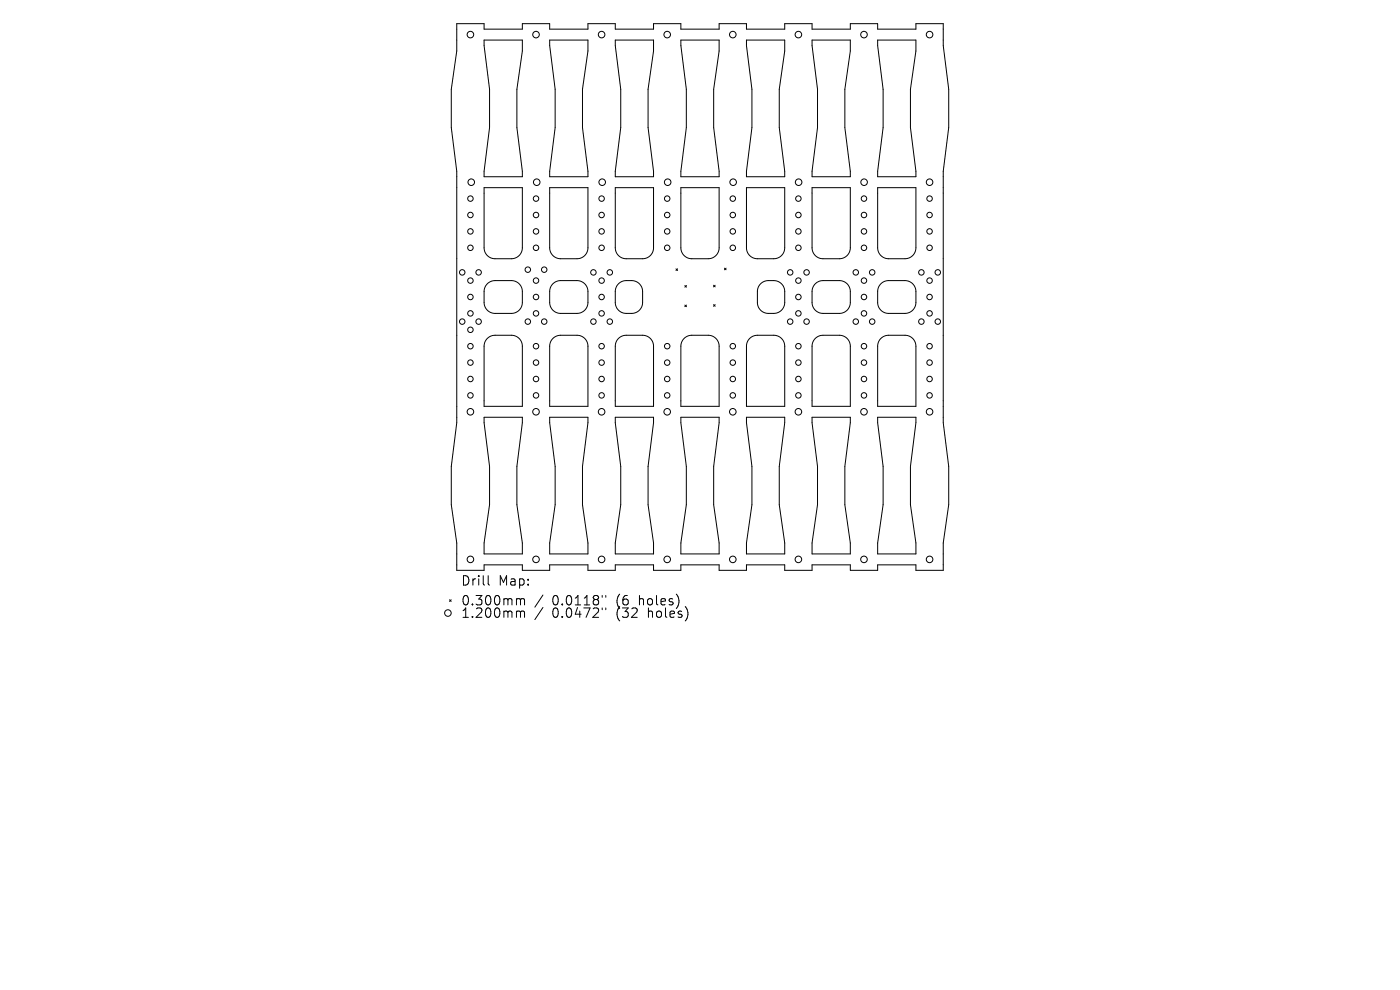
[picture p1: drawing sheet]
<svg xmlns="http://www.w3.org/2000/svg" width="297mm" height="210mm" viewBox="0 0 297 210" stroke-linecap="round" stroke-linejoin="round" font-family="sans-serif">
<defs><g id="words">
<g font-size="2.8">
<text x="97.7" y="124.5">Drill</text>
<text x="105.7" y="124.5">Map:</text>
<text x="97.7" y="128.7">0.300mm</text>
<text x="97.7" y="131.3">1.200mm</text>
<text x="117.2" y="128.7">0.0118&quot;</text>
<text x="117.2" y="131.3">0.0472&quot;</text>
<text x="130.9" y="128.7">(6</text>
<text x="130.9" y="131.3">(32</text>
<text x="135.9" y="128.7">holes)</text>
<text x="137.8" y="131.3">holes)</text>
</g>
</g></defs>
<g fill="none" stroke="#000" stroke-width=".21">
<path d="M96.9 5h5.8v1.2h8.1v-1.2h5.8v1.2h8.1v-1.2h5.8v1.2h8.1v-1.2h5.8v1.2h8.2v-1.2h5.8v1.2h8.1v-1.2h5.8v1.2h8.1v-1.2h5.8v1.2h8.1v-1.2h5.8v4.7l1.2 9.2v8.2l-1.2 9.2v53.4l1.2 9.2v8.2l-1.2 8.1v5.8h-5.8v-1.2h-8.1v1.2h-5.8v-1.2h-8.1v1.2h-5.8v-1.2h-8.1v1.2h-5.8v-1.2h-8.2v1.2h-5.8v-1.2h-8.1v1.2h-5.8v-1.2h-8.1v1.2h-5.8v-1.2h-8.1v1.2h-5.8v-5.8l-1.2-8.1v-8.2l1.2-9.2v-53.4l-1.2-9.2v-8.2l1.2-8.1zM102.7 8.5h8.1v2.3l-1.1 8.1v8.2l1.1 9.2v1.2h-8.1v-1.2l1.2-9.2v-8.2l-1.2-9.2zM116.6 8.5h8.1v2.3l-1.1 8.1v8.2l1.1 9.2v1.2h-8.1v-1.2l1.2-9.2v-8.2l-1.2-9.2zM130.5 8.5h8.1v2.3l-1.1 8.1v8.2l1.1 9.2v1.2h-8.1v-1.2l1.2-9.2v-8.2l-1.2-9.2zM144.4 8.5h8.2v2.3l-1.2 8.1v8.2l1.2 9.2v1.2h-8.2v-1.2l1.2-9.2v-8.2l-1.2-9.2zM158.4 8.5h8.1v2.3l-1.2 8.1v8.2l1.2 9.2v1.2h-8.1v-1.2l1.1-9.2v-8.2l-1.1-9.2zM172.3 8.5h8.1v2.3l-1.2 8.1v8.2l1.2 9.2v1.2h-8.1v-1.2l1.1-9.2v-8.2l-1.1-9.2zM186.2 8.5h8.1v2.3l-1.2 8.1v8.2l1.2 9.2v1.2h-8.1v-1.2l1.1-9.2v-8.2l-1.1-9.2zM102.7 39.8h8.1v12.8a2.32 2.32 0 0 1-2.3 2.3h-3.5a2.32 2.32 0 0 1-2.3-2.3zM116.6 39.8h8.1v12.8a2.32 2.32 0 0 1-2.3 2.3h-3.5a2.32 2.32 0 0 1-2.3-2.3zM130.5 39.8h8.1v12.8a2.32 2.32 0 0 1-2.3 2.3h-3.5a2.32 2.32 0 0 1-2.3-2.3zM144.4 39.8h8.2v12.8a2.32 2.32 0 0 1-2.4 2.3h-3.4a2.32 2.32 0 0 1-2.4-2.3z"/>
<path d="M158.4 39.8h8.1v12.8a2.32 2.32 0 0 1-2.3 2.3h-3.5a2.32 2.32 0 0 1-2.3-2.3zM172.3 39.8h8.1v12.8a2.32 2.32 0 0 1-2.3 2.3h-3.5a2.32 2.32 0 0 1-2.3-2.3zM186.2 39.8h8.1v12.8a2.32 2.32 0 0 1-2.3 2.3h-3.5a2.32 2.32 0 0 1-2.3-2.3zM143.4 57l.3 .4M143.7 57l-.3 .4M153.7 56.9l.3 .3M154 56.9l-.3 .3M103.4 60.2l1.2-.6 3.9-.1a2.32 2.32 0 0 1 2.3 2.3v2.4a2.32 2.32 0 0 1-2.3 2.3h-3.5a2.32 2.32 0 0 1-2.3-2.3v-2.8zM103.4 71.8l1.2-.6 3.9-.1a2.32 2.32 0 0 1 2.3 2.3v12.8h-8.1v-13l.2-.7zM117.3 71.8l1.2-.6 3.9-.1a2.32 2.32 0 0 1 2.3 2.3v12.8h-8.1v-13l.2-.7zM117.3 60.2l1.2-.6 3.9-.1a2.32 2.32 0 0 1 2.3 2.3v2.4a2.32 2.32 0 0 1-2.3 2.3h-3.5a2.32 2.32 0 0 1-2.3-2.3v-2.8zM131.2 71.8l1.2-.6 3.9-.1a2.32 2.32 0 0 1 2.3 2.3v12.8h-8.1v-13l.2-.7z"/>
<path d="M131.2 60.2l1-.6 1.8-.1a2.32 2.32 0 0 1 2.3 2.3v2.4a2.32 2.32 0 0 1-2.3 2.3h-1.2a2.32 2.32 0 0 1-2.3-2.3l.1-2.8zM145.1 71.8l1.3-.6 3.8-.1a2.32 2.32 0 0 1 2.4 2.3v12.8h-8.2l.1-13 .2-.7zM145.3 60.6l.3 .3M145.3 64.7l.3 .4M145.6 60.6l-.3 .3M145.6 64.7l-.3 .4M151.4 60.5l.3 .4M151.4 64.6l.3 .4M151.7 60.5l-.3 .4M151.7 64.6l-.3 .4M159 71.8l1.3-.6 3.9-.1a2.32 2.32 0 0 1 2.3 2.3v12.8h-8.1v-13l.2-.7zM161.4 60.2l1-.6 1.8-.1a2.32 2.32 0 0 1 2.3 2.3v2.4a2.32 2.32 0 0 1-2.3 2.3h-1.2a2.32 2.32 0 0 1-2.3-2.3v-2.8z"/>
<path d="M173 71.8l1.2-.6 3.9-.1a2.32 2.32 0 0 1 2.3 2.3v12.8h-8.1v-13l.2-.7zM173 60.2l1.2-.6 3.9-.1a2.32 2.32 0 0 1 2.3 2.3v2.4a2.32 2.32 0 0 1-2.3 2.3h-3.5a2.32 2.32 0 0 1-2.3-2.3v-2.8zM186.9 60.2l1.2-.6 3.9-.1a2.32 2.32 0 0 1 2.3 2.3v2.4a2.32 2.32 0 0 1-2.3 2.3h-3.5a2.32 2.32 0 0 1-2.3-2.3v-2.8zM186.9 71.8l1.2-.6 3.9-.1a2.32 2.32 0 0 1 2.3 2.3v12.8h-8.1v-13l.2-.7zM102.7 88.5h8.1v1.2l-1.1 9.2v8.2l1.1 8.1v2.3h-8.1v-2.3l1.2-8.1v-8.2l-1.2-9.2zM116.6 88.5h8.1v1.2l-1.1 9.2v8.2l1.1 8.1v2.3h-8.1v-2.3l1.2-8.1v-8.2l-1.2-9.2zM130.5 88.5h8.1v1.2l-1.1 9.2v8.2l1.1 8.1v2.3h-8.1v-2.3l1.2-8.1v-8.2l-1.2-9.2zM144.4 88.5h8.2v1.2l-1.2 9.2v8.2l1.2 8.1v2.3h-8.2v-2.3l1.2-8.1v-8.2l-1.2-9.2zM158.4 88.5h8.1v1.2l-1.2 9.2v8.2l1.2 8.1v2.3h-8.1v-2.3l1.1-8.1v-8.2l-1.1-9.2zM172.3 88.5h8.1v1.2l-1.2 9.2v8.2l1.2 8.1v2.3h-8.1v-2.3l1.1-8.1v-8.2l-1.1-9.2zM186.2 88.5h8.1v1.2l-1.2 9.2v8.2l1.2 8.1v2.3h-8.1v-2.3l1.1-8.1v-8.2l-1.1-9.2zM95.4 127.2l.3 .4"/>
<path d="M95.7 127.2l-.3 .4M103.6 122.1v1.7l.2 .3M109.8 127l.5 .1 .1 .2M109.8 129.6h.3l.3 .3M110.4 127.3l.3-.3 .5 .1 .1 1.2M110.4 127.3v1M110.4 129.9v1.1M110.4 129.9l.3-.3 .5 .1 .1 1.3M115.2 126.2l-1.7 2.6M115.2 128.9l-1.7 2.5M127.8 126.3v.4M127.8 129v.3"/>
<path d="M128.5 126.3v.4M128.5 129v.3"/>
<circle cx="99.8" cy="7.3" r=".7"/>
<circle cx="113.7" cy="7.3" r=".7"/>
<circle cx="127.6" cy="7.3" r=".7"/>
<circle cx="141.5" cy="7.3" r=".7"/>
<circle cx="155.5" cy="7.3" r=".7"/>
<circle cx="169.4" cy="7.3" r=".7"/>
<circle cx="183.3" cy="7.3" r=".7"/>
<circle cx="197.2" cy="7.3" r=".7"/>
<circle cx="100" cy="38.7" r=".7"/>
<circle cx="113.9" cy="38.7" r=".7"/>
<circle cx="127.8" cy="38.7" r=".7"/>
<circle cx="141.6" cy="38.7" r=".7"/>
<circle cx="155.5" cy="38.7" r=".7"/>
<circle cx="169.4" cy="38.7" r=".7"/>
<circle cx="183.3" cy="38.7" r=".7"/>
<circle cx="197.2" cy="38.7" r=".7"/>
<circle cx="98.1" cy="57.8" r=".58"/>
<circle cx="99.8" cy="42.1" r=".58"/>
<circle cx="99.8" cy="45.6" r=".58"/>
<circle cx="99.8" cy="49.1" r=".58"/>
<circle cx="99.8" cy="52.6" r=".58"/>
<circle cx="99.8" cy="59.5" r=".58"/>
<circle cx="101.5" cy="57.8" r=".58"/>
<circle cx="112" cy="57.2" r=".58"/>
<circle cx="113.7" cy="42.1" r=".58"/>
<circle cx="113.7" cy="45.6" r=".58"/>
<circle cx="113.7" cy="49.1" r=".58"/>
<circle cx="113.7" cy="52.6" r=".58"/>
<circle cx="113.7" cy="59.5" r=".58"/>
<circle cx="115.5" cy="57.2" r=".58"/>
<circle cx="125.9" cy="57.8" r=".58"/>
<circle cx="127.6" cy="42.1" r=".58"/>
<circle cx="127.6" cy="45.6" r=".58"/>
<circle cx="127.6" cy="49.1" r=".58"/>
<circle cx="127.6" cy="52.6" r=".58"/>
<circle cx="127.6" cy="59.5" r=".58"/>
<circle cx="129.4" cy="57.8" r=".58"/>
<circle cx="141.5" cy="42.1" r=".58"/>
<circle cx="141.5" cy="49.1" r=".58"/>
<circle cx="141.5" cy="45.6" r=".58"/>
<circle cx="141.5" cy="52.6" r=".58"/>
<circle cx="155.5" cy="42.1" r=".58"/>
<circle cx="155.5" cy="45.6" r=".58"/>
<circle cx="155.5" cy="49.1" r=".58"/>
<circle cx="155.5" cy="52.6" r=".58"/>
<circle cx="167.6" cy="57.8" r=".58"/>
<circle cx="169.4" cy="42.1" r=".58"/>
<circle cx="169.4" cy="45.6" r=".58"/>
<circle cx="169.4" cy="49.1" r=".58"/>
<circle cx="169.4" cy="52.6" r=".58"/>
<circle cx="169.4" cy="59.5" r=".58"/>
<circle cx="171.1" cy="57.8" r=".58"/>
<circle cx="181.5" cy="57.8" r=".58"/>
<circle cx="183.3" cy="42.1" r=".58"/>
<circle cx="183.3" cy="45.6" r=".58"/>
<circle cx="183.3" cy="49.1" r=".58"/>
<circle cx="183.3" cy="52.6" r=".58"/>
<circle cx="183.3" cy="59.5" r=".58"/>
<circle cx="185" cy="57.8" r=".58"/>
<circle cx="195.5" cy="57.8" r=".58"/>
<circle cx="197.2" cy="42.1" r=".58"/>
<circle cx="197.2" cy="49.1" r=".58"/>
<circle cx="197.2" cy="45.6" r=".58"/>
<circle cx="197.2" cy="52.6" r=".58"/>
<circle cx="197.2" cy="59.5" r=".58"/>
<circle cx="198.9" cy="57.8" r=".58"/>
<circle cx="98.1" cy="68.2" r=".58"/>
<circle cx="99.8" cy="76.9" r=".58"/>
<circle cx="99.8" cy="73.4" r=".58"/>
<circle cx="99.8" cy="66.5" r=".58"/>
<circle cx="99.8" cy="70" r=".58"/>
<circle cx="99.8" cy="63" r=".58"/>
<circle cx="101.5" cy="68.2" r=".58"/>
<circle cx="112" cy="68.2" r=".58"/>
<circle cx="113.7" cy="76.9" r=".58"/>
<circle cx="113.7" cy="73.4" r=".58"/>
<circle cx="113.7" cy="66.5" r=".58"/>
<circle cx="113.7" cy="63" r=".58"/>
<circle cx="115.5" cy="68.2" r=".58"/>
<circle cx="125.9" cy="68.2" r=".58"/>
<circle cx="127.6" cy="76.9" r=".58"/>
<circle cx="127.6" cy="73.4" r=".58"/>
<circle cx="127.6" cy="66.5" r=".58"/>
<circle cx="127.6" cy="63" r=".58"/>
<circle cx="129.4" cy="68.2" r=".58"/>
<circle cx="141.5" cy="76.9" r=".58"/>
<circle cx="141.5" cy="73.4" r=".58"/>
<circle cx="155.5" cy="76.9" r=".58"/>
<circle cx="155.5" cy="73.4" r=".58"/>
<circle cx="167.6" cy="68.2" r=".58"/>
<circle cx="169.4" cy="76.9" r=".58"/>
<circle cx="169.4" cy="73.4" r=".58"/>
<circle cx="169.4" cy="66.5" r=".58"/>
<circle cx="169.4" cy="63" r=".58"/>
<circle cx="171.1" cy="68.2" r=".58"/>
<circle cx="181.5" cy="68.2" r=".58"/>
<circle cx="183.3" cy="76.9" r=".58"/>
<circle cx="183.3" cy="73.4" r=".58"/>
<circle cx="183.3" cy="66.5" r=".58"/>
<circle cx="183.3" cy="63" r=".58"/>
<circle cx="185" cy="68.2" r=".58"/>
<circle cx="195.5" cy="68.2" r=".58"/>
<circle cx="197.2" cy="76.9" r=".58"/>
<circle cx="197.2" cy="73.4" r=".58"/>
<circle cx="197.2" cy="66.5" r=".58"/>
<circle cx="197.2" cy="63" r=".58"/>
<circle cx="198.9" cy="68.2" r=".58"/>
<circle cx="99.8" cy="80.4" r=".58"/>
<circle cx="99.8" cy="83.9" r=".58"/>
<circle cx="99.8" cy="87.4" r=".7"/>
<circle cx="113.7" cy="87.4" r=".7"/>
<circle cx="113.7" cy="80.4" r=".58"/>
<circle cx="113.7" cy="83.9" r=".58"/>
<circle cx="127.6" cy="87.4" r=".7"/>
<circle cx="127.6" cy="80.4" r=".58"/>
<circle cx="127.6" cy="83.9" r=".58"/>
<circle cx="141.5" cy="80.4" r=".58"/>
<circle cx="141.5" cy="83.9" r=".58"/>
<circle cx="141.5" cy="87.4" r=".7"/>
<circle cx="155.5" cy="80.4" r=".58"/>
<circle cx="155.5" cy="83.9" r=".58"/>
<circle cx="155.5" cy="87.4" r=".7"/>
<circle cx="169.4" cy="87.4" r=".7"/>
<circle cx="169.4" cy="80.4" r=".58"/>
<circle cx="169.4" cy="83.9" r=".58"/>
<circle cx="183.3" cy="80.4" r=".58"/>
<circle cx="183.3" cy="83.9" r=".58"/>
<circle cx="183.3" cy="87.4" r=".7"/>
<circle cx="197.2" cy="80.4" r=".58"/>
<circle cx="197.2" cy="83.9" r=".58"/>
<circle cx="197.2" cy="87.4" r=".7"/>
<circle cx="99.8" cy="118.7" r=".7"/>
<circle cx="113.7" cy="118.7" r=".7"/>
<circle cx="127.6" cy="118.7" r=".7"/>
<circle cx="141.5" cy="118.7" r=".7"/>
<circle cx="155.5" cy="118.7" r=".7"/>
<circle cx="169.4" cy="118.7" r=".7"/>
<circle cx="183.3" cy="118.7" r=".7"/>
<circle cx="197.2" cy="118.7" r=".7"/>
<circle cx="95" cy="130" r=".7"/>
</g>
<use href="#words"/>
</svg>
